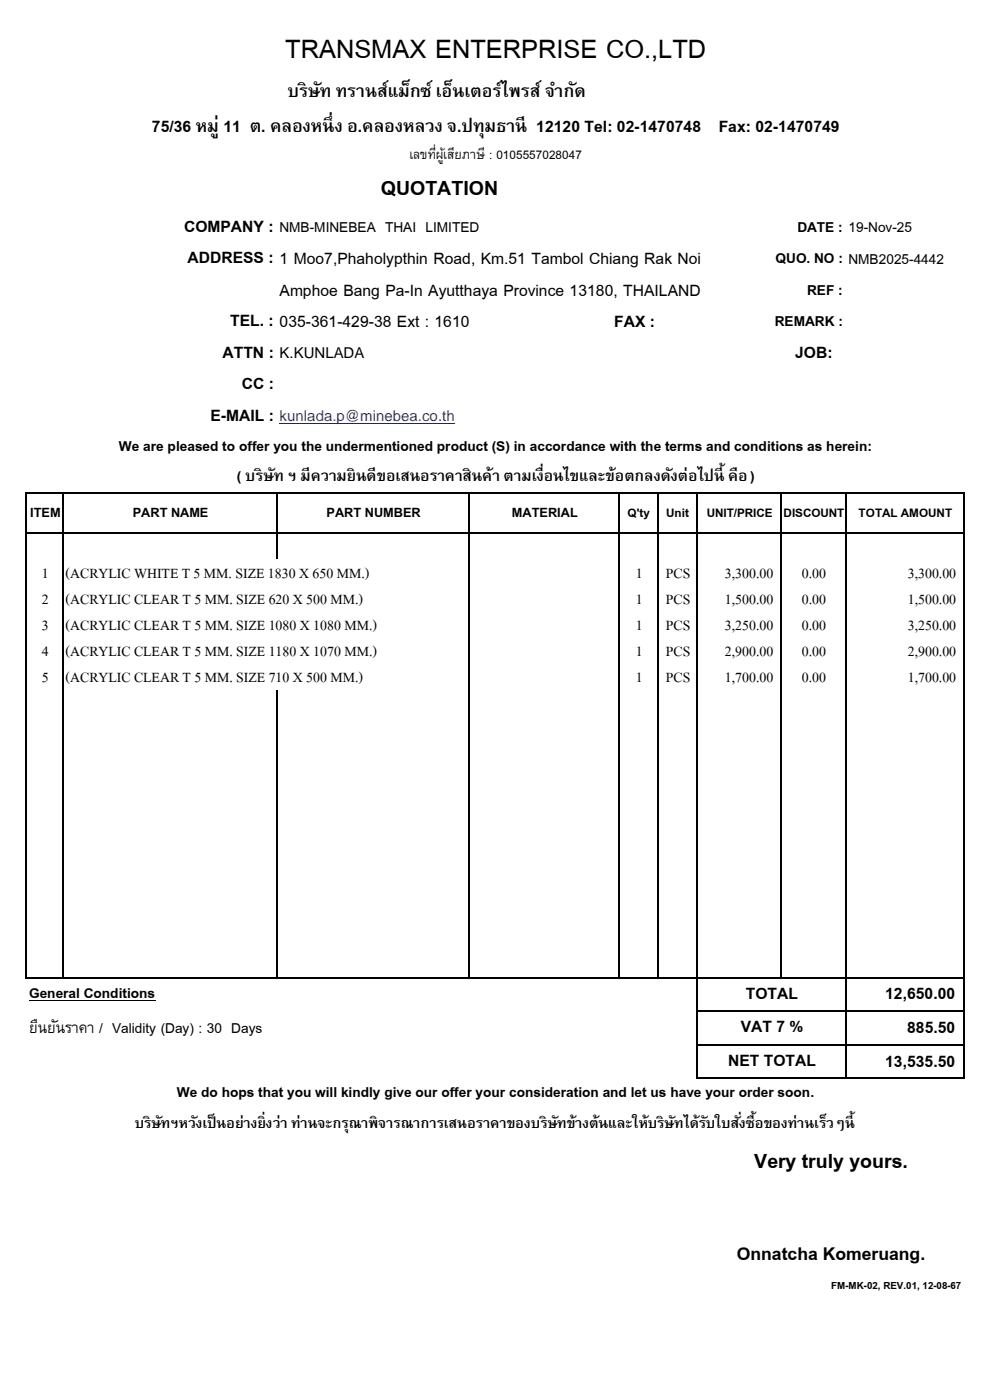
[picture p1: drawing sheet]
<svg xmlns="http://www.w3.org/2000/svg" width="210mm" height="297mm" viewBox="0 0 210 297" stroke-linecap="round" stroke-linejoin="round" font-family="sans-serif">
<defs><g id="words">
<text font-size="8.3" x="60.5" y="12.4">TRANSMAX ENTERPRISE CO.,LTD</text>
<g font-size="6.3">
<text x="80.8" y="41.5">QUOTATION</text>
<text x="160" y="247.9">Very truly yours.</text>
</g>
<text font-size="5.7" x="156.3" y="267.2">Onnatcha Komeruang.</text>
<g font-size="5.1">
<text x="61" y="20.7">บริษท ทรานส์แมก็ซ์เอนเตอรไ์พรส์จากดั</text>
<text x="68" y="20.7">ั</text>
<text x="96.1" y="20.7">็</text>
<text x="32.2" y="27.9">75/36 หมู่11 ต. คลองหนึ่ง อ.คลองหลวง จ.ปทมธานี12120 Tel: 02-1470748</text>
<text x="102.9" y="27.9">ุ</text>
<text x="152.5" y="27.9">Fax: 02-1470749</text>
<text x="39" y="49.1">COMPANY :</text>
<text x="39.8" y="55.8">ADDRESS : 1 Moo7,Phaholypthin Road, Km.51 Tambol Chiang Rak Noi</text>
<text x="59.3" y="62.8">Amphoe Bang Pa-In Ayutthaya Province 13180, THAILAND</text>
<text x="48.8" y="69.2">TEL. : 035-361-429-38 Ext : 1610</text>
<text x="130.3" y="69.3">FAX :</text>
<text x="47.2" y="75.9">ATTN :</text>
<text x="168.7" y="76">JOB:</text>
<text x="51.3" y="82.6">CC :</text>
<text x="44.7" y="89.3">E-MAIL :</text>
<text x="158.2" y="211.9">TOTAL</text>
<text x="187.8" y="212">12,650.00</text>
<text x="157.1" y="219">VAT 7 %</text>
<text x="192.4" y="219.1">885.50</text>
<text x="154.5" y="226.1">NET TOTAL</text>
<text x="187.8" y="226.3">13,535.50</text>
</g>
<g font-size="4.4">
<text x="59.3" y="49.2">NMB-MINEBEA THAI LIMITED</text>
<text x="169.2" y="49.2">DATE : 19-Nov-25</text>
<text x="164.5" y="55.8">QUO. NO : NMB2025-4442</text>
<text x="171.2" y="62.5">REF :</text>
<text x="164.4" y="69.2">REMARK :</text>
<text x="25.2" y="95.7">We are pleased to offer you the undermentioned product (S) in accordance with the terms and conditions as herein:</text>
<text x="50.2" y="102.1">( บริษท ฯ มีความยินดีขอเสนอราคาสินค้า ตามเงอื่ นไขและข้อตกลงดงัต่อไปนี้คือ)</text>
<text x="58.1" y="102.1">ั</text>
<text x="8.9" y="122.6">1</text>
<text x="13.9" y="122.6">(ACRYLIC WHITE T 5 MM. SIZE 1830 X 650 MM.)</text>
<text x="134.9" y="122.6">1</text>
<text x="141.2" y="122.6">PCS</text>
<text x="153.8" y="122.6">3,300.00</text>
<text x="170.1" y="122.6">0.00</text>
<text x="192.6" y="122.6">3,300.00</text>
<text x="8.9" y="128.1">2</text>
<text x="13.9" y="128.1">(ACRYLIC CLEAR T 5 MM. SIZE 620 X 500 MM.)</text>
<text x="134.9" y="128.1">1</text>
<text x="141.2" y="128.1">PCS</text>
<text x="153.8" y="128.1">1,500.00</text>
<text x="170.1" y="128.1">0.00</text>
<text x="192.6" y="128.1">1,500.00</text>
<text x="8.9" y="133.7">3</text>
<text x="13.9" y="133.7">(ACRYLIC CLEAR T 5 MM. SIZE 1080 X 1080 MM.)</text>
<text x="134.9" y="133.7">1</text>
<text x="141.2" y="133.7">PCS</text>
<text x="153.8" y="133.7">3,250.00</text>
<text x="170.1" y="133.7">0.00</text>
<text x="192.6" y="133.7">3,250.00</text>
<text x="8.9" y="139.2">4</text>
<text x="13.9" y="139.2">(ACRYLIC CLEAR T 5 MM. SIZE 1180 X 1070 MM.)</text>
<text x="134.9" y="139.2">1</text>
<text x="141.2" y="139.2">PCS</text>
<text x="153.8" y="139.2">2,900.00</text>
<text x="170.1" y="139.2">0.00</text>
<text x="192.6" y="139.2">2,900.00</text>
<text x="8.9" y="144.8">5</text>
<text x="13.9" y="144.8">(ACRYLIC CLEAR T 5 MM. SIZE 710 X 500 MM.)</text>
<text x="134.9" y="144.8">1</text>
<text x="141.2" y="144.8">PCS</text>
<text x="153.8" y="144.8">1,700.00</text>
<text x="170.1" y="144.8">0.00</text>
<text x="192.6" y="144.8">1,700.00</text>
<text x="6.2" y="211.7">General Conditions</text>
<text x="6.2" y="219.1">ยนืยนัราคา / Validity (Day) : 30 Days</text>
<text x="37.5" y="232.7">We do hops that you will kindly give our offer your consideration and let us have your order soon.</text>
</g>
<g font-size="4.1">
<text x="6.4" y="109.7">ITEM</text>
<text x="28.2" y="109.7">PART NAME</text>
<text x="69.3" y="109.7">PART NUMBER</text>
<text x="108.6" y="109.7">MATERIAL</text>
<text x="28.6" y="239.3">บริษทฯหวงัเป็นอยา่ งยิ่งวา่ ท่านจะกรณาพิจารณาการเสนอราคาของบริษทขา้งต้นและให้บริษทไดร้บัใบสงั่ซื้อของท่านเรว็ๆนี้</text>
<text x="34.2" y="239.3">ั</text>
<text x="74.1" y="239.3">ุ</text>
<text x="118.3" y="239.3">ั</text>
<text x="143.1" y="239.3">ั</text>
</g>
<g font-size="3.8">
<text x="86.8" y="33.8">เลขทผ่ีเู้สยีภาษี: 0105557028047</text>
<text x="133.1" y="109.7">Q'ty</text>
<text x="141.3" y="109.7">Unit</text>
<text x="149.9" y="109.6">UNIT/PRICE</text>
<text x="166.2" y="109.6">DISCOUNT</text>
<text x="182.2" y="109.6">TOTAL AMOUNT</text>
</g>
<g font-size="3.2">
<text x="59.3" y="76">K.KUNLADA</text>
<text x="176.4" y="273.5">FM-MK-02, REV.01, 12-08-67</text>
</g>
<text font-size="3.2" fill="#00f" x="59.3" y="89.4">kunlada.p@minebea.co.th</text>
</g></defs>
<path d="M59.3 89.9h37.2" fill="none" stroke="#00f" stroke-width=".21"/>
<path d="M6.2 212.3h26.7" fill="none" stroke="#000" stroke-width=".21"/>
<g fill="none" stroke="#000" stroke-width=".3">
<path d="M5.6 104.4v103.1M5.8 104.6h198.8M5.8 113.1h198.8M13.4 104.7v102.8M58.7 104.7v14M99.5 104.7v102.8M131.4 104.7v102.8M139.6 104.7v102.8M147.9 104.7v124.2M165.7 104.7v102.8M179.4 104.7v124.2M204.4 104.7v124.2"/>
<path d="M58.7 146.4v61.1M5.8 207.4h198.8M148 214.5h56.6M148 221.6h56.6M148 228.7h56.6"/>
</g>
<use href="#words"/>
</svg>
